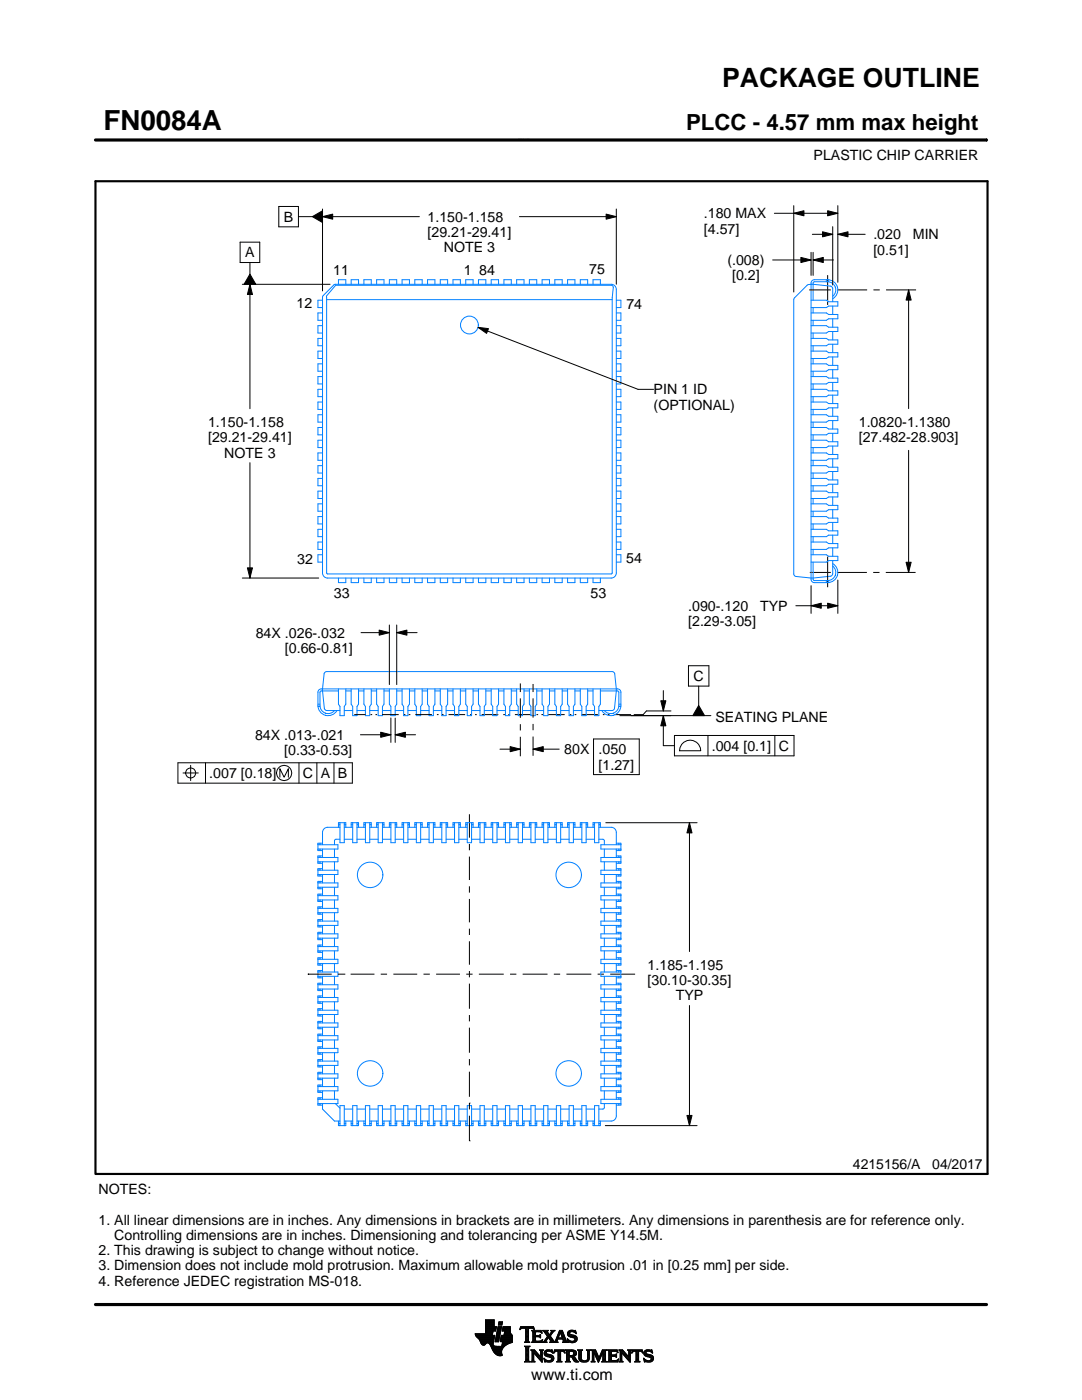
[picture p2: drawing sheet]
<svg xmlns="http://www.w3.org/2000/svg" width="216mm" height="279mm" viewBox="0 0 216 279" stroke-linecap="round" stroke-linejoin="round" font-family="sans-serif">
<defs><g id="words">
<text font-size="5.5" x="20.6" y="26">FN0084A</text>
<text font-size="5.3" x="144.1" y="17.4">PACKAGE OUTLINE</text>
<text font-size="4.4" x="136.9" y="26">PLCC - 4.57 mm max height</text>
<text font-size="3.2" x="106" y="275.3">www.ti.com</text>
<g font-size="2.8">
<text x="162.3" y="32">PLASTIC CHIP CARRIER</text>
<text x="56.6" y="44.3">B</text>
<text x="85.3" y="44.3">1.150-1.158</text>
<text x="85.3" y="47.3">[29.21-29.41]</text>
<text x="140.4" y="43.6">.180 MAX</text>
<text x="140.4" y="46.6">[4.57]</text>
<text x="174.3" y="47.8">.020</text>
<text x="182.1" y="47.8">MIN</text>
<text x="48.9" y="51.4">A</text>
<text x="88.5" y="50.3">NOTE 3</text>
<text x="145.1" y="52.9">(.008)</text>
<text x="174.3" y="50.8">[0.51]</text>
<text x="66.5" y="54.8">11</text>
<text x="92.5" y="54.8">1 84</text>
<text x="117.6" y="54.7">75</text>
<text x="146.1" y="55.9">[0.2]</text>
<text x="59.2" y="61.6">12</text>
<text x="125" y="61.6">74</text>
<text x="130.4" y="78.7">PIN 1 ID</text>
<text x="130.4" y="81.8">(OPTIONAL)</text>
<text x="41.5" y="88.3">[29.21-29.41]</text>
<text x="41.5" y="85.2">1.150-1.158</text>
<text x="171.4" y="88.3">[27.482-28.903]</text>
<text x="171.4" y="85.2">1.0820-1.1380</text>
<text x="44.8" y="91.3">NOTE 3</text>
<text x="59.3" y="112.6">32</text>
<text x="124.9" y="112.4">54</text>
<text x="66.6" y="119.4">33</text>
<text x="117.8" y="119.3">53</text>
<text x="137.3" y="125">[2.29-3.05]</text>
<text x="137.3" y="121.9">.090-.120</text>
<text x="151.7" y="121.9">TYP</text>
<text x="51" y="127.3">84X .026-.032</text>
<text x="56.9" y="130.3">[0.66-0.81]</text>
<text x="138.4" y="135.9">C</text>
<text x="50.9" y="147.7">84X .013-.021</text>
<text x="142" y="149.8">.004 [0.1] C</text>
<text x="142.7" y="144">SEATING PLANE</text>
<text x="41.8" y="155.3">.007 [0.18]</text>
<text x="56.7" y="150.7">[0.33-0.53]</text>
<text x="60.4" y="155.3">C A B</text>
<text x="112.6" y="150.5">80X .050</text>
<text x="119.4" y="153.6">[1.27]</text>
<text x="129.2" y="196.6">[30.10-30.35]</text>
<text x="129.2" y="193.6">1.185-1.195</text>
<text x="134.8" y="199.7">TYP</text>
<text x="170.2" y="233.3">4215156/A</text>
<text x="186" y="233.3">04/2017</text>
<text x="19.6" y="238.3">NOTES:</text>
<text x="19.6" y="244.4">1. All linear dimensions are in inches. Any dimensions in brackets are in millimeters. Any dimensions in parenthesis are for reference only.</text>
<text x="19.6" y="250.5">2. This drawing is subject to change without notice.</text>
<text x="22.8" y="247.5">Controlling dimensions are in inches. Dimensioning and tolerancing per ASME Y14.5M.</text>
<text x="19.6" y="253.5">3. Dimension does not include mold protrusion. Maximum allowable mold protrusion .01 in [0.25 mm] per side.</text>
<text x="19.6" y="256.6">4. Reference JEDEC registration MS-018.</text>
</g>
<text font-size=".4" x="103.5" y="28">SCALE 0.470</text>
</g></defs>
<g fill="none" stroke="#000" stroke-width=".2">
<path d="M19.1 27.9h177.7M196.8 27.7v.5M47.9 48.3h3.9v4.1h-3.9zM48.3 56.7h17.6M49.9 54.7l1.1 2h-2.3zM49.9 56.7l.5 2.1h-1zM49.9 52.4v2.3M49.9 56.7v24.9M55.6 41.2h4v4.1h-4zM59.6 43.2h2.7M62.3 43.2l2.1-1.1v2.3zM64.4 43.2l2-.5v1z"/>
<path d="M64.4 41.7v16.4M64.4 43.2h19.3M103.7 43.2h19.3M120.9 42.7l2.1 .5-2.1 .5zM123 41.7v15M154.2 51.9h7.6M154.5 42.6h12.7M158.4 42.6l2-.5v1zM158.4 41v17.3M159.8 51.4l2 .5-2 .5zM161.5 57.9h4.3M161.8 50.4v4.6"/>
<path d="M162.1 46.8h4.1M162.2 51.9l2.1-.5v1zM162.2 50.4v4.6M162.2 51.9h4.1M164.1 46.3l2.1 .5-2.1 .5zM165.1 54.9v6M165.1 42.1l2.1 .5-2.1 .5zM166.2 45.2v11.7M167 57.9h6M167.2 46.8l2-.5v1zM167.2 41v15.3M167.2 46.8h5.4"/>
<path d="M174.3 57.9h1.2M176.8 57.9h6M181.3 57.9l.5 2h-1zM181.3 57.9v23.6M95.4 65.3l2.1 .3-.4 .9zM95.4 65.3l31.9 12.4h3.1M49.9 92.3v23.1M181.3 89.9v24.3M48.3 115.4h15.3M49.4 113.3h1l-.5 2.1zM161.6 114.2h4.2M161.8 116.9v5.5"/>
<path d="M165.1 111.1v6.1M167 114.2h6M167.2 115.8v6.6M174.2 114.2h1.3M176.8 114.2h5.9M180.8 112.2h1l-.5 2zM72 126.3h5.7M75.7 125.7l2 .6-2 .5zM77.7 124.7v11.9M79.2 126.3l2-.6v1.1zM79.2 124.7v11.9M79.2 126.3h4"/>
<path d="M103.8 136.4v1.7M103.8 139.4v3.9M106.4 136.5v1.6M106.4 139.4v3.8M131.9 139.9h1l-.5 2zM132.4 137.8v4.1M137.4 132.9h4.1v4h-4.1zM139.4 136.9v3.9M158.8 120.9h8.4M161.8 120.9l2.1-.5v1zM165.1 120.4l2.1 .5-2.1 .5zM35.5 152.2h34.8v4.1h-34.8z"/>
<path d="M36.5 154.3h3.1M38 152.7v3.1M41 152.2v4.1M55.8 155.1v-1.7l.9 1.7 .8-1.7v1.7M59.7 152.2v4.1M63.2 152.2v4.1M66.6 152.2v4.1M71.9 146.6h6.1M76 146.1l2 .5-2 .5zM78 143.3v4.9M78.9 146.6l2-.5v1zM78.9 143.3v4.9"/>
<path d="M78.9 146.6h4M99.8 149.5h4M101.8 149l2 .5-2 .5zM103.8 144.5v1.3M103.8 147v3.9M106.4 149.5l2-.5v1zM106.4 144.5v1.2M106.4 147v3.8M106.4 149.5h5.2M118.4 147.5h9.2v7.1h-9.2zM132.4 142.8l.5 2.1h-1zM132.4 142.8v6h2.1"/>
<path d="M133.9 141.9h-4.9l-.7 .7h-1.8M134.6 146.8h23.8v4h-23.8zM136.4 148.1a2.12 2.12 0 0 1 2.3-.2 2.12 2.12 0 0 1 1.1 1.9h-4.2l.1-.6 .3-.6zM139.4 140.8l1.2 2h-2.4zM141.3 146.8v4M141.8 142.8h-18.1M154.6 146.8v4M93.7 162.5v4.7M93.7 168.4v1.3M93.7 170.9v4.7M93.7 176.9v1.2M93.7 179.4v4.7"/>
<path d="M120.9 164.2h18.2M137.6 164.2l.5 2h-1zM137.6 164.2v25.7M61.4 194.4h.1M61.4 194.4h4.8M67.4 194.4h1.3M68.7 194.4h.1M70 194.4h4.7M76 194.4h1.2M78.5 194.4h4.7M84.5 194.4h1.3M87 194.4h4.8"/>
<path d="M93 194.4h1.3M93.7 185.3v1.3M93.7 187.9v4.6M93.7 193.8v1.2M93.7 196.3v5M95.6 194.4h4.9M101.8 194.4h1.2M104.3 194.4h5M110.5 194.4h1.3M113 194.4h5M119.2 194.4h1.3M121.8 194.4h4.9"/>
<path d="M93.7 202.6v1.2M93.7 205.1v5M93.7 211.4v1.2M93.7 213.9v5M137.6 200.7v23.9M93.7 220.1h.1M93.7 227.7h.1M93.7 220.1v1.3M93.7 222.7v5M120.8 224.6h18.3M137.1 222.6h1l-.5 2zM94.8 266.2h3.5"/>
<path d="M94.8 266.3h3.5M94.9 266.4h3.3M94.9 266.5h3.8l-.2 1.2M94.9 266.5h3.8M95 266.6h3.7M95 266.7h3.7M95.1 266.8h3.6M95.2 266.9h3.4M95.3 267h3.3M95.4 267.1h3.2M95.5 267.2h3.1M95.6 267.3h3"/>
<path d="M95.7 267.4h2.8M95.7 267.5h2.8M95.8 267.6h2.7M95.8 267.7h2.7M95.9 267.8h2.6M95.9 267.9h2.5M95.9 268h2.5M96 268h1.1M96 268.1h1M96.1 268.2h.8M96.1 268.3h.7M96.2 268.4h.6"/>
<path d="M96.3 268.4h.4M96.9 266.1h1.4M96.9 266h1.4M96.9 265.9h1.4M96.9 265.8h1.5M96.9 265.7h1.5M96.9 264.7l2.2 .1-.2 .9h-.5l-.2 .8M96.9 265.6h2M96.9 265.5h2M96.9 265.4h2M96.9 265.3h2.1M96.9 265.2h2.1"/>
<path d="M96.9 265.1h2.1M96.9 265h2.1M96.9 264.9h2.1M96.9 264.8h2.2M96.9 264.6h1.7M96.9 264.5h1.7M96.9 264.4h1.7M96.9 264.3h1.7M96.9 264.2h1.7M96.9 264.1h1.7M96.9 264h1.7M96.9 263.9h1.7"/>
<path d="M96.9 263.8h1.7M96.9 263.7h1.7M96.9 263.6h1.7M96.9 263.5h1.7M96.9 263.4h1.7M97.5 268h.9M97.6 268.1h.8M97.7 268.2h.7M97.7 268.3h.7M97.8 268.4h.6M97.9 268.5h.6M97.9 268.6h.7"/>
<path d="M98 268.7h1.1M98 268.8h2.6M98 268.8h2.5M98.1 268.9h2.3M98.1 269h2.3M98.1 269.1h2.2M98.2 269.2h2.1M98.2 269.2h2M98.2 269.3h2M98.3 269.4h1.9M98.3 269.5h1.8M98.4 269.6h1.7"/>
<path d="M98.4 268v.4l.3 .2 2 .1M98.5 269.7h1.6M98.5 267.7l-.1 .3M98.5 269.8h1.6M98.6 269.9h1.5M98.6 264.8v-1.4h-1.7v2.8h-2.1l.1 .3 .8 .9 .6 1h.4l.5-.4 .4 .1 1 1.8 .8 .6h.8l-.1-1.1 .8-.9M98.6 270h1.5M98.7 270h1.4M98.8 270.1h1.3M98.8 267.7h.7M98.8 267.6h.7M98.8 267.5h.7"/>
<path d="M98.9 270.2h1.2M98.9 267.4h.7M98.9 267.3h.7M98.9 267.2h.7M98.9 267.1h.7M98.9 267h.7M98.9 270.3h1.3M99 266.9h.6M99 266.9h.7M99 266.8h.7M99 266.7h.7M99 266.6h.7"/>
<path d="M99 266.5h.7M99.1 270.4h1.1M99.1 266.4h.7M99.1 266.3h.7M99.1 266.2h.7M99.1 266.1h.7M99.1 266h.7M99.2 265.9h.7M99.2 265.8h.7M99.2 270.4h1M99.2 265.7h.7M99.2 265.6h.7"/>
<path d="M99.2 265.5h.7M99.3 265.4h.6M99.3 265.4h.7M99.3 265.3h.7M99.3 265.2h.7M99.3 265.1h.7M99.3 265h.7M99.4 270.5h.8M99.4 264.9h.7M99.4 264.8h.7M99.4 264.8h.7l-.6 3h-.7zM99.4 264.5l.2-.7h.7l-.2 .7h-.7"/>
<path d="M99.5 264.4h.6M99.5 264.3h.7M99.5 264.2h.7M99.5 264.1h.7M99.5 264h.7M99.5 263.9h.7M99.6 263.8h.7M99.8 270.6h.1M99.8 267.7h2.4M99.8 267.6h2.4M99.8 267.5h2.4M99.9 267.4h2.3"/>
<path d="M99.9 267.3h2.3M99.9 267.2h2.3M99.9 267.1h2.3M99.9 267h2.3M99.9 266.9h2.3M100 266.9h2.2M100 266.8h2.2M100 266.7h2.2M100 266.6h2.2M100 266.5h2.2M100.1 268.6h.7M100.2 268.5h.7"/>
<path d="M100.2 268.4h.8M100.2 268.4h.9M100.2 268.3h1M100.2 268.2h1.2M100.2 265.6h1.6M100.2 268.1h1.4M100.2 265.5h1.6M100.2 268h1.6M100.3 265.4h1.5M100.3 268h1.7M100.3 267.9h1.9M100.3 265.3h1.5"/>
<path d="M100.3 267.8h1.9M100.3 265.2h1.5M100.3 265.1h1.5M100.3 265h1.5M100.4 264.9h1.4M100.4 264.8h1.4M100.6 266.5l.1-.8h-.5l.2-.9h1.4l.1 1.1 .3 .6v1.4l-1.3 .6M100.6 266.4h1.5M100.6 266.3h1.4M100.6 266.2h1.4M100.6 266.1h1.3M100.7 266h1.2"/>
<path d="M100.7 265.9h1.2M100.7 265.8h1.1M100.7 265.7h1.1M102.2 266.5h-2.2l-.2 1.1 .1 .2h.4l-.2 .9M103.7 265.3h.1M103.8 265.2h.2M103.8 265h2.8M103.8 264.9h2.7M103.9 264.8h2.6M104.7 267.8h1M104.7 271.8h1.1M104.7 268.7h1"/>
<path d="M104.8 267.7h.7M104.8 271.7h.8M104.9 265.2h.6M104.9 268.9h.6M104.9 267.6h.6M104.9 267.5l-.2 .3M104.9 267.5h.6M104.9 267.4h.6M104.9 267.3h.6M104.9 267.2h.6M104.9 267.1h.6M104.9 267h.6"/>
<path d="M104.9 266.8h.6M104.9 266.7h.6M104.9 266.6h.6M104.9 266.5h.6M104.9 266.4h.6M104.9 266.3h.6M104.9 266.2h.6M104.9 266.1h.6M104.9 265.9h.6M104.9 265.8h.6M104.9 265.7h.6M104.9 265.6h.6"/>
<path d="M104.9 265.5h.6M104.9 265.4h.6M104.9 265.3h.6M104.9 271.5h.6M104.9 269h.6M104.9 271.4h.6M104.9 271.4v-2.4l-.2-.4h1.1l-.3 .4v2.4M104.9 271.4l-.2 .4h1.1l-.3-.4M104.9 271.3h.6M104.9 271.2h.6M104.9 271.1h.6M104.9 271h.6"/>
<path d="M104.9 270.9h.6M104.9 270.8h.6M104.9 270.6h.6M104.9 270.5h.6M104.9 270.4h.6M104.9 270.3h.6M104.9 270.2h.6M104.9 270.1h.6M104.9 270h.6M104.9 269.9h.6M104.9 269.8h.6M104.9 269.6h.6"/>
<path d="M104.9 269.5h.6M104.9 269.4h.6M104.9 269.3h.6M104.9 269.2h.6M104.9 269.1h.6M105.5 267.5l.2 .3M105.5 267.5v-2.3l.7-.1 .4 .3-.1-.6h-2.6l-.1 .6 .4-.3 .7 .1v2.3M105.7 267.8h-1M105.9 271.8h.8M105.9 269.4h.8M106.1 269.5h.7M106.1 267.8h2"/>
<path d="M106.1 271.7h.5M106.2 269.6h.7M106.2 271.5h.3M106.2 265.6h1.8M106.2 269.8h.8M106.2 271.4h.3M106.2 271.4l-.3 .4h.8l-.2-.4M106.2 271.3h.3M106.2 271.2h.3M106.2 271.1h.3M106.2 271h.3M106.2 270.9h.3"/>
<path d="M106.2 270.8h.3M106.2 270.6h.3M106.2 270.5h.3M106.2 270.4h.3M106.2 270.3h.3M106.2 270.2h.3M106.2 270.1h.3M106.2 270h1M106.2 269.9h.9M106.2 269.8v1.6M106.2 269.8l-.3-.4h.8l1.2 1.4M106.3 267.7h1.8"/>
<path d="M106.3 265.7h1.8M106.3 267.6h.6M106.3 265.8h.6M106.3 267.5l-.2 .3M106.3 267.5h.5M106.3 267.4h.5M106.3 267.3h.5M106.3 267.2h.5M106.3 267.1h.5M106.3 267h.5M106.3 266.8h.5M106.3 266.7h1.6"/>
<path d="M106.3 266.6h1.6M106.3 266.5h.5M106.3 266.4h.5M106.3 266.3h.5M106.3 266.2h.5M106.3 266.1h.5M106.3 265.9h.5M106.4 265.2h.2M106.5 270h.1M106.5 270v1.4M106.5 265.3h.1M106.6 270.1h.7"/>
<path d="M106.7 270.2h.7M106.8 270.3h.7M106.8 265.9l.2-.1h.6l.6 .2-.2-.5h-1.9l.2 .3v1.7M106.8 265.9v.6h.8l.3-.2v.7M106.9 270.4h.7M107 270.5h.7M107.1 270.6h.7M107.2 270.8h1M107.3 270.9h.9M107.4 271h.8M107.5 271.1h.7M107.6 271.2h.6"/>
<path d="M107.6 266.5h.3M107.7 271.3h.5M107.7 269.4h.7M107.7 266.8h.2M107.7 267.6h.5M107.8 266.4h.1M107.8 271.4h.4M107.8 267h.1M107.8 265.8h.3M107.8 269.5h.5M107.9 271.5h.3M107.9 269.6h.3"/>
<path d="M107.9 267l-.3-.2h-.8l.1 .8h.9l.5-.2M107.9 269.8h.3M107.9 270.6h.3M107.9 270.5h.3M107.9 270.4h.3M107.9 270.3h.3M107.9 270.2h.3M107.9 270.1h.3M107.9 270h.3M107.9 269.9h.3M107.9 269.8v1M107.9 269.8l-.2-.4h.7l-.2 .4"/>
<path d="M108 271.7h.2M108 265.9h.1M108 267.5h.2M108.1 271.8h.1M108.1 266.1h.1M108.2 267.4h.1M108.2 269.8v2.1l-1.7-1.9M108.2 267.8h.9M108.3 267.4l-.2 .5-2-.1M108.3 265.6h1M108.5 267.7h.5M108.5 271.1l.8 .4h.5l.2-.2-.1-.3-1-.4-.3-.3 .1-.7 .8-.2 .5 .1 .2-.1 .1 .6-.9-.3-.3 .1-.1 .3 1.3 .4 .2 .6"/>
<path d="M108.5 271.1h.1M108.5 265.7h.7M108.5 271.2h.2M108.6 271.3h.2M108.6 270.1h.4M108.6 270h.4M108.6 270.2h.6M108.6 267.6h.4M108.6 271.4h.4M108.6 269.9h.4M108.6 270.3h1M108.6 265.8h.7"/>
<path d="M108.6 271.5h.8M108.6 269.8h.5M108.7 271.7h1.5M108.7 270.4h1.3M108.7 267.5h.3M108.7 271.8h.1M108.7 265.9h.6M108.7 269.6h1.5M108.8 267.4h.3M108.8 270.5h1.5M108.8 266.1h.6M108.8 269.5h1.4"/>
<path d="M108.8 267.3h.4M108.9 266.2h.6M108.9 267.2h.4M108.9 266.3h.6M108.9 270.6h1.5M109 267.1h.3M109 266.4h1M109.1 271.8h.9M109.1 269.4h.7M109.1 267h.9M109.1 266.5h.8M109.1 267.8h-.9"/>
<path d="M109.2 266.8h.8M109.2 266.6h.6M109.2 266.7h.7M109.2 266.7l-.6 .9-.4 .2M109.3 270.8h1.1M109.5 267.1h.6M109.6 267.2h.6M109.7 271.5h.7M109.7 267.3h.6M109.7 267.8l.2-.1-.5-.8-.4 .8 .1 .1M109.7 267.8h1.6M109.7 266.3h.4"/>
<path d="M109.7 267.4h.6M109.8 270.9h.7M109.8 266.2h.3M109.8 266.6l.9 1.2 1-2.3h.5l.8 2.1 .3 .2M109.8 267.5h.6M109.9 266.1h.3M109.9 269.8h.4M109.9 267.6h.6M109.9 267.7h.7M109.9 271.4h.5M109.9 265.9h.4M110 271h.5"/>
<path d="M110 265.6h.7M110 265.9l-.4 .5-.4-.6 .2-.3h-1.1l.9 1.2M110 265.9l.1-.2-.2-.2h.8l-.9 1.1M110 271.3h.5M110 265.8h.4M110 271.1h.5M110 271.2h.5M110.1 269.4h.1M110.1 265.7h.4M110.1 269.9h.2M110.2 270h.1M110.5 270h.1"/>
<path d="M110.5 269.9h.2M110.5 271.1l-.3 .6-.7 .2-.6-.2-.2 .1-.2-.7M110.5 269.8h.3M110.6 269.6h2.1M110.6 269.5h2M110.6 269.4h2M110.7 267.7h.5M110.8 267.6h.4M110.9 267.5h.3M110.9 267.4h.3M111 267.3h.3M111 267.2h1.8"/>
<path d="M111 267.1h1.8M111.1 267h.3M111.1 271.8h1M111.1 266.8h.4M111.2 266.7h.3M111.2 267.5l.1-.2h1l.1 .2M111.2 267.5v.3h.1M111.2 266.6h.3M111.3 266.5h.3M111.3 271.7h.6M111.3 266.4h.3M111.3 271.5h.6"/>
<path d="M111.3 267.8h-1.6M111.3 269.8h.6M111.4 266.3h.3M111.4 271.4h.5M111.4 271.4l-.1-1.7h-.4l-.4 .4 .2-.7h1.9l.1 .7-.4-.4h-.4v1.7M111.4 270.5h.5M111.4 270.4h.5M111.4 270.3h.5M111.4 270.2h.5M111.4 270.1h.5M111.4 270h.5M111.4 269.9h.5"/>
<path d="M111.4 271.4l-.3 .4h1l-.2-.4M111.4 271.3h.5M111.4 271.2h.5M111.4 271.1h.5M111.4 271h.5M111.4 270.9h.5M111.4 270.8h.5M111.4 270.6h.5M111.4 266.2h.3M111.4 266.1h.4M111.5 265.9h.9M111.5 265.8h.8"/>
<path d="M111.6 265.7h.7M111.6 265.6h.6M111.8 265.9l.4 1.1h-.8zM111.9 266.1h.5M111.9 266.2h.5M111.9 266.3h.6M112 266.4h.5M112 266.5h.6M112.1 266.6h.5M112.1 266.7h.6M112.1 266.8h.6M112.2 267h.5"/>
<path d="M112.2 267.8h1.1M112.3 267.3h.6M112.3 267.4h.6M112.4 267.5h.6M112.4 267.5v.3h-.2M112.4 269.8h.3M112.4 267.6h.6M112.4 267.7h.7M112.6 269.9h.1M112.6 270h.2M112.8 271.8h1M112.8 269.4h1.6"/>
<path d="M113 269.5h1.7M113 271.7h.7M113 269.6h1.9M113 271.5h.6M113 269.8h.6M113 271.4h.6M113 271.4l-.2 .4h1l-.2-.4M113 271.3h.6M113 271.2h.6M113 271.1h.6M113 271h.6M113 270.9h.6"/>
<path d="M113 270.8h1.5M113 270.6h1.6M113 270.5h1.8M113 270.4h.6M113 270.3h.6M113 270.2h.6M113 270.1h.6M113 270h.6M113 269.9h.6M113 269.8v1.6M113 269.8l-.2-.4h1.5l.5 .2 .2 .3v.4l-.2 .3-.4 .1M113.2 267.3h.2"/>
<path d="M113.2 267.4h.3M113.2 266.2h.5M113.2 266.3h.6M113.2 266.1h.5M113.3 267.5h.3M113.3 267.8h-1.1M113.3 266.4h.9M113.3 265.9h.4M113.3 267.6h.6M113.3 266.5h1.3M113.3 267.7h1.6M113.3 265.8h.5"/>
<path d="M113.3 267.8h.2M113.4 266.6h1.5M113.4 265.7h1.5M113.4 265.7l.5-.2 .7 .1 .2-.1 .1 .7-.7-.4h-.4l-.1 .3 .1 .2 .9 .2 .4 .3 .1 .5-.3 .5-.6 .2-.7-.2-.2 .1-.2-.7 .9 .5 .4-.1 .2-.3-.1-.3-1.2-.4-.2-.5zM113.5 266.7h1.5M113.5 265.6h1.4M113.6 271.4v-.6h.4l.7 .9 .8 .1M113.6 269.9l.1-.2 .7 .2v.4l-.4 .2M113.6 269.9v.6M113.7 267.8h1.1M113.8 266.8h1.3M113.8 265.5h.6"/>
<path d="M114 268h.4M114.1 270.9h.6M114.2 271h.6M114.2 271.1h.7M114.3 271.2h.6M114.3 267h.8M114.3 269.8h.7M114.3 270.4h.6M114.4 271.3h.6M114.4 270.7l1.1 1.1M114.4 270.7h.1M114.4 271.4h.7"/>
<path d="M114.4 269.9h.6M114.4 270.3h.6M114.5 267.6h.5M114.5 270.2h.5M114.5 270h.5M114.5 265.8h.4M114.5 270.1h.5M114.5 271.5h.7M114.6 271.7h.7M114.6 267.1h.6M114.6 267.5h.5M114.7 267.2h.5"/>
<path d="M114.7 267.4h.5M114.7 265.9h.3M114.7 267.3h.5M114.7 271.8h.8M114.8 266.1h.2M114.9 266.2h.1M115.3 269.4h.9M115.4 269.5h.7M115.5 269.6h.5M115.5 269.8h.5M115.5 269.8v1.4l.4 .5 .6 .2 .6-.1 .4-.3 .1-.5M115.5 271h.5"/>
<path d="M115.5 270.9h.5M115.5 270.8h.5M115.5 270.6h.5M115.5 270.5h.5M115.5 270.4h.5M115.5 270.3h.5M115.5 270.2h.5M115.5 270.1h.5M115.5 270h.5M115.5 269.9h.5M115.5 269.8l-.2-.4h.9l-.2 .4M115.5 271.1h.5"/>
<path d="M115.5 271.2h.5M115.5 271.3h.6M115.6 271.4h.6M115.7 271.5h.8M115.8 271.7h1.5M116 271l.2 .4 .4 .2 .5-.2 .2-.4M116 269.8v1.2M116 271.8h1.1M116.8 271.5h.6M117 269.4h.8M117.1 271.4h.4M117.2 269.5h.5"/>
<path d="M117.2 271.3h.4M117.2 269.6h.4M117.2 271.2h.4M117.2 271.1h.4M117.3 269.8h.3M117.3 271h.3M117.3 270.9h.3M117.3 270.8h.3M117.3 270.6h.3M117.3 270.5h.3M117.3 270.4h.3M117.3 270.3h.3"/>
<path d="M117.3 270.2h.3M117.3 270.1h.3M117.3 270h.3M117.3 269.9h.3M117.6 269.8l.2-.4h-.8l.2 .3 .1 1.3M117.6 269.8v1.2M118 271.8h.7M118 269.4h.8M118.1 269.5h.8M118.1 271.7h.5M118.2 269.6h.7M118.2 271.5h.3"/>
<path d="M118.2 269.8h.8M118.2 271.4h.3M118.2 269.8l-.2-.4h.8l.7 1.6 .7-1.6h.9l-.3 .4M118.2 271.4l-.2 .4h.7l-.2-.4M118.2 271.3h.3M118.2 271.2h.3M118.2 271.1h.3M118.2 271h.3M118.2 270.9h.3M118.2 270.8h.3M118.2 270.6h.3M118.2 270.5h.3"/>
<path d="M118.2 270.4h.3M118.2 270.3h.3M118.2 270.2h.3M118.2 270.1h.3M118.2 270h.9M118.2 269.9h.8M118.2 269.8v1.6M118.6 270.1h.5M118.6 270.2h.6M118.7 270.3h.5M118.7 270.4h.6M118.8 270.5h.5"/>
<path d="M118.8 270.6h.6M118.9 270.8h.5M118.9 270.9h.6M119 271h.8M119 271.1h.8M119.1 271.2h.6M119.1 271.3h.6M119.2 271.4h.4M119.2 271.5h.4M119.3 271.7h.2M119.3 271.8h.2M119.6 270.9h.3"/>
<path d="M119.6 270.8h.3M119.7 270.6h.3M119.7 270.5h.3M119.8 270.4h.3M119.8 270.3h.3M119.9 270.2h.3M119.9 270.1h.3M120 270h.8M120 269.9h.8M120 269.8h.8M120.1 271.8h1M120.1 269.6h.7"/>
<path d="M120.1 269.5h.8M120.2 269.4h.9M120.2 271.7h.7M120.3 271.5h.5M120.3 271.4h.5M120.3 271.4l-.2 .4h1l-.3-.4M120.3 271.4v-1.5l-.9 2-.9-2v1.5M120.3 271.3h.5M120.3 271.2h.5M120.3 271.1h.5M120.3 271h.5M120.3 270.9h.5"/>
<path d="M120.3 270.8h.5M120.3 270.6h.5M120.3 270.5h.5M120.3 270.4h.5M120.3 270.3h.5M120.3 270.2h.5M120.3 270.1h.5M120.8 269.8v1.6M121.2 271.8h2M121.2 269.4h1.9M121.4 269.5h1.8M121.4 271.7h1.9"/>
<path d="M121.5 269.6h1.7M121.5 271.5h1.8M121.5 269.8h.5M121.5 271.4h.5M121.5 269.8l-.3-.4h1.9l.2 .6M121.5 269.9h.5M121.5 269.8v1.6M121.5 271.3h.5M121.5 271.2h.5M121.5 271.1h.5M121.5 271h.5M121.5 270.9h.5"/>
<path d="M121.5 270.8h.5M121.5 270.6h1.5M121.5 270.5h1.5M121.5 270.4h1.5M121.5 270.3h.5M121.5 270.2h.5M121.5 270.1h.5M121.5 270h.5M122.6 270.4l.4-.2v.7l-.2-.2h-.8v.8h.2M122.9 270.8h.1M122.9 270.3h.1M123 269.8h.3"/>
<path d="M123.1 271.4h.3M123.2 269.9h.1M123.3 270h.1M123.3 270l-.4-.3h-.8l-.1 .7M123.3 271.3h.1M123.4 271.2h.1M123.4 271.2l-.2 .6h-2l.3-.4M123.4 271.2l-.3 .3h-.4M123.5 271.8h.8M123.5 269.4h.7M123.6 269.5h.7M123.7 271.7h.5"/>
<path d="M123.7 269.6h.7M123.7 271.5h.4M123.7 269.8h.8M123.7 271.4h.4M123.7 271.4l-.2 .4h.8l-.2-.4M123.7 271.3h.4M123.7 271.2h.4M123.7 271.1h.4M123.7 271h.4M123.7 270.9h.4M123.7 270.8h.4M123.7 270.6h.4"/>
<path d="M123.7 270.5h.4M123.7 270.4h.4M123.7 270.3h.4M123.7 270.2h.4M123.7 270.1h.4M123.7 270h1M123.7 269.9h.9M123.7 269.8v1.6M123.7 269.8l-.2-.4h.7l1.2 1.4 .1-1M124.1 270v1.4M124.1 270h.1M124.2 270.1h.6"/>
<path d="M124.2 270.2h.7M124.3 270.3h.7M124.4 270.4h.7M124.5 270.5h.7M124.6 270.6h.7M124.7 270.8h1.1M124.8 270.9h1M124.9 271h.9M125 271.1h.8M125.1 271.2h.7M125.2 271.3h.6M125.2 269.4h.8"/>
<path d="M125.3 271.4h.5M125.4 269.5h.5M125.4 271.5h.4M125.4 269.6h.4M125.5 269.8h.3M125.5 269.8l-.3-.4h.8l-.2 .4M125.5 270.4h.3M125.5 270.3h.3M125.5 270.2h.3M125.5 270.1h.3M125.5 270h.3M125.5 269.9h.3"/>
<path d="M125.5 270.6h.3M125.5 270.5h.3M125.5 271.7h.3M125.6 271.8h.2M125.8 269.8v2.1l-1.7-1.9M126 270h.1M126.1 269.9h.1M126.1 269.8h.3M126.1 269.6h2.1M126.2 269.5h2M126.2 269.4h2M126.6 271.8h1.1"/>
<path d="M126.9 271.7h.6M126.9 271.5h.5M126.9 269.8h.5M126.9 271.4h.5M126.9 271.4v-1.7h-.5l-.3 .4 .1-.7h1.9l.2 .7-.4-.4h-.5v1.7M126.9 270.5h.5M126.9 270.4h.5M126.9 270.3h.5M126.9 270.2h.5M126.9 270.1h.5M126.9 270h.5M126.9 269.9h.5"/>
<path d="M126.9 271.4l-.3 .4h1.1l-.3-.4M126.9 271.3h.5M126.9 271.2h.5M126.9 271.1h.5M126.9 271h.5M126.9 270.9h.5M126.9 270.8h.5M126.9 270.6h.5M128 269.8h.3M128.1 269.9h.2M128.2 270h.1M128.4 271.1h.1"/>
<path d="M128.4 271.2h.2M128.5 271.3h.2M128.5 270.1h.4M128.5 270h.4M128.5 270.2h.6M128.5 271.4h.4M128.5 269.9h.4M128.5 270.3h1M128.5 271.5h.8M128.5 269.8h.5M128.6 271.7h1.5M128.6 270.4h1.3"/>
<path d="M128.6 271.8h.1M128.6 269.6h1.5M128.7 270.5h1.5M128.7 269.5h1.4M128.8 270.6h1.5M128.9 271.8h1M129 269.4h.7M129.1 270.8l-.6-.4 .1-.7 .5-.3 .8 .1 .2-.1 .1 .7-.8-.4-.4 .1-.1 .2 1.3 .5 .2 .6M129.1 270.8l.8 .2v.4l-.7 .1-.8-.4M129.2 270.8h1.1M129.6 271.5h.7M129.6 270.9h.8"/>
<path d="M129.8 269.8h.4M129.8 271.4h.5M129.9 271h.5M129.9 271.3h.5M129.9 271.1h.5M129.9 271.2h.5M129.9 269.4h.2M130 269.9h.2M130.1 270h.1M130.4 271.1l-.3 .6-.7 .2-.6-.2-.2 .1-.2-.7"/>
<circle cx="38" cy="154.2" r="1.01"/>
<circle cx="56.7" cy="154.3" r="1.52"/>
</g>
<g fill="#000">
<path d="M49.9 56.7l.5 2.1h-1zM49.9 54.7l1.1 2h-2.3zM62.3 43.2l2.1-1.1v2.3zM64.4 43.2l2-.5v1zM120.9 42.7l2.1 .5-2.1 .5zM158.4 42.6l2-.5v1zM159.8 51.4l2 .5-2 .5zM162.2 51.9l2.1-.5v1zM164.1 46.3l2.1 .5-2.1 .5zM167.2 46.8l2-.5v1zM165.1 42.1l2.1 .5-2.1 .5zM181.3 57.9l.5 2h-1z"/>
<path d="M95.4 65.3l2.1 .3-.4 .9zM49.4 113.3h1l-.5 2.1zM180.8 112.2h1l-.5 2zM75.7 125.7l2 .6-2 .5zM79.2 126.3l2-.6v1.1zM161.8 120.9l2.1-.5v1zM165.1 120.4l2.1 .5-2.1 .5zM76 146.1l2 .5-2 .5zM78.9 146.6l2-.5v1zM101.8 149l2 .5-2 .5zM106.4 149.5l2-.5v1zM131.9 139.9h1l-.5 2z"/>
<path d="M132.4 142.8l.5 2.1h-1zM139.4 140.8l1.2 2h-2.4zM137.6 164.2l.5 2h-1zM137.1 222.6h1l-.5 2z"/>
</g>
<path d="M19 36.2h178.1v198.1h-178.1z" fill="none" stroke="#000" stroke-width=".43"/>
<path d="M19 27.9h177.8M19 260.3h177.8" fill="none" stroke="#000" stroke-width=".63"/>
<g fill="none" stroke="#0080ff" stroke-width=".2">
<path d="M64.4 59.9h-1v1.5h1M64.5 59l2.1-2.1 .4-.2h55a1.02 1.02 0 0 1 1 1.1v56.5a1.02 1.02 0 0 1-1 1.1h-56.6a1.02 1.02 0 0 1-1-1.1v-55zM65.2 59.8h57M67 56.9h55l.3 .2 .1 .3-.2 2-.1 55.1h-56.9l-.1-55.4zM67.5 56.7v-.9h1.5v.9M70.1 56.7v-.9h1.4v.9M72.6 56.7v-.9h1.5v.9M75.2 56.7v-.9h1.4v.9M77.7 56.7v-.9h1.5v.9M80.2 56.7v-.9h1.5v.9M82.8 56.7v-.9h1.4v.9M85.3 56.7v-.9h1.5v.9"/>
<path d="M87.9 56.7v-.9h1.4v.9M90.4 56.7v-.9h1.5v.9M92.9 56.7v-.9h1.5v.9M95.5 56.7v-.9h1.4v.9M98 56.7v-.9h1.5v.9M100.6 56.7v-.9h1.4v.9M103.1 56.7v-.9h1.5v.9M105.6 56.7v-.9h1.5v.9M108.2 56.7v-.9h1.4v.9M110.7 56.7v-.9h1.5v.9M113.3 56.7v-.9h1.4v.9M115.8 56.7v-.9h1.5v.9"/>
<path d="M118.3 56.7v-.9h1.5v.9M123 59.9h.9v1.5h-.9M161.8 59.9h3.1l.4 .3h1.9v.9h-1.9l-.4 .3h-3.1M164.9 55.8v.4M165.3 55.8v.4M166.2 59.6a2.03 2.03 0 0 0 .9-2.3 2.03 2.03 0 0 0-2-1.5h-2.6a.66 .66 0 0 0-.7 .7v59.1a.66 .66 0 0 0 .7 .7h2.6a2.03 2.03 0 0 0 2-1.5 2.03 2.03 0 0 0-.9-2.3M166.2 59.1a1.63 1.63 0 0 0 .5-1.8 1.63 1.63 0 0 0-1.6-1.1l-2.8 .1-.1 3.6M64.4 62.5h-1v1.4h1M64.4 65h-1v1.5h1M64.4 67.5h-1v1.5h1M64.4 70.1h-1v1.4h1M64.4 72.6h-1v1.5h1"/>
<path d="M64.4 75.2h-1v1.4h1M64.4 77.7h-1v1.5h1M123 77.7h.9v1.5h-.9M123 75.2h.9v1.4h-.9M123 72.6h.9v1.5h-.9M123 70.1h.9v1.4h-.9M123 67.5h.9v1.5h-.9M123 65h.9v1.5h-.9M123 62.5h.9v1.4h-.9M161.8 77.7h3.1l.4 .3h1.9v.9h-1.9l-.4 .3h-3.1M161.8 67.5h3.1l.4 .3h1.9v.9h-1.9l-.4 .3h-3.1M161.8 75.2h3.1l.4 .3h1.9v.8h-1.9l-.4 .3h-3.1"/>
<path d="M161.8 72.6h3.1l.4 .3h1.9v.9h-1.9l-.4 .3h-3.1M161.8 70.1h3.1l.4 .3h1.9v.8h-1.9l-.4 .3h-3.1M161.8 65h3.1l.4 .3h1.9v.9h-1.9l-.4 .3h-3.1M161.8 62.5h3.1l.4 .3h1.9v.8h-1.9l-.4 .3h-3.1M162.2 61.4v1.1M162.2 63.9v1.1M162.2 66.5v1M162.2 69v1.1M162.2 71.5v1.1M162.2 74.1v1.1M162.2 76.6v1.1M162.2 79.2v1"/>
<path d="M166.2 60.2v-2.6l-.3-.4-3.7-.5-1.2 .2-2.5 2.5-.1 .4v54.7l.2 .5a15.9 15.9 0 0 0 7.3-.1l.3-.4v-2.6M166.2 61.1v1.7M166.2 63.6v1.7M166.2 66.2v1.6M166.2 68.7v1.7M166.2 71.2v1.7M166.2 73.8v1.7M166.2 76.3v1.7M166.2 78.9v1.6M64.4 80.2h-1v1.5h1M64.4 82.8h-1v1.4h1M64.4 85.3h-1v1.5h1"/>
<path d="M64.4 87.9h-1v1.4h1M64.4 90.4h-1v1.5h1M64.4 92.9h-1v1.5h1M64.4 95.5h-1v1.4h1M64.4 98h-1v1.5h1M123 98h.9v1.5h-.9M123 95.5h.9v1.4h-.9M123 92.9h.9v1.5h-.9M123 90.4h.9v1.5h-.9M123 87.9h.9v1.4h-.9M123 85.3h.9v1.5h-.9M123 82.8h.9v1.4h-.9"/>
<path d="M123 80.2h.9v1.5h-.9M161.8 80.2h3.1l.4 .3h1.9v.9h-1.9l-.4 .3h-3.1M161.8 98h3.1l.4 .3h1.9v.9h-1.9l-.4 .3h-3.1M161.8 95.5h3.1l.4 .3h1.9v.8h-1.9l-.4 .3h-3.1M161.8 92.9h3.1l.4 .3h1.9v.9h-1.9l-.4 .3h-3.1M161.8 90.4h3.1l.4 .3h1.9v.9h-1.9l-.4 .3h-3.1M161.8 87.9h3.1l.4 .3h1.9v.8h-1.9l-.4 .3h-3.1M161.8 85.3h3.1l.4 .3h1.9v.9h-1.9l-.4 .3h-3.1M161.8 82.8h3.1l.4 .3h1.9v.8h-1.9l-.4 .3h-3.1M162.2 81.7v1.1M162.2 84.2v1.1M162.2 86.8v1.1"/>
<path d="M162.2 89.3v1.1M162.2 91.9v1M162.2 94.4v1.1M162.2 96.9v1.1M162.2 99.5v1.1M166.2 81.4v1.7M166.2 83.9v1.7M166.2 86.5v1.7M166.2 89v1.7M166.2 91.6v1.6M166.2 94.1v1.7M166.2 96.6v1.7"/>
<path d="M166.2 99.2v1.7M64.4 100.6h-1v1.4h1M64.4 103.1h-1v1.5h1M64.4 105.6h-1v1.5h1M64.4 108.2h-1v1.4h1M64.4 110.7h-1v1.5h1M67.5 115.4v.9h1.5v-.9M70.1 115.4v.9h1.4v-.9M72.6 115.4v.9h1.5v-.9M75.2 115.4v.9h1.4v-.9M77.7 115.4v.9h1.5v-.9M80.2 115.4v.9h1.5v-.9"/>
<path d="M82.8 115.4v.9h1.4v-.9M85.3 115.4v.9h1.5v-.9M87.9 115.4v.9h1.4v-.9M90.4 115.4v.9h1.5v-.9M92.9 115.4v.9h1.5v-.9M95.5 115.4v.9h1.4v-.9M98 115.4v.9h1.5v-.9M100.6 115.4v.9h1.4v-.9M103.1 115.4v.9h1.5v-.9M105.6 115.4v.9h1.5v-.9M108.2 115.4v.9h1.4v-.9M110.7 115.4v.9h1.5v-.9"/>
<path d="M113.3 115.4v.9h1.4v-.9M115.8 115.4v.9h1.5v-.9M118.3 115.4v.9h1.5v-.9M123 110.7h.9v1.5h-.9M123 108.2h.9v1.4h-.9M123 105.6h.9v1.5h-.9M123 103.1h.9v1.5h-.9M123 100.6h.9v1.4h-.9M161.8 110.7h3.1l.4 .3h1.9v.9h-1.9l-.4 .3h-3.1M161.8 108.2h3.1l.4 .3h1.9v.8h-1.9l-.4 .3h-3.1M161.8 105.6h3.1l.4 .3h1.9v.9h-1.9l-.4 .3h-3.1M161.8 103.1h3.1l.4 .3h1.9v.9h-1.9l-.4 .3h-3.1"/>
<path d="M161.8 100.6h3.1l.4 .3h1.9v.8h-1.9l-.4 .3h-3.1M162.2 112.2l.1 3.6 2.8 .1a1.63 1.63 0 0 0 1.6-1.1 1.63 1.63 0 0 0-.5-1.8M162.2 102v1.1M162.2 104.6v1M162.2 107.1v1.1M162.2 109.6v1.1M164.9 115.9v.4M165.3 115.9v.4M166.2 101.7v1.7M166.2 104.3v1.6M166.2 106.8v1.7M166.2 109.3v1.7"/>
<path d="M67.5 137.9l-3.6 .1-.1 2.8a1.63 1.63 0 0 0 1.1 1.5 1.63 1.63 0 0 0 1.8-.5M67.5 137.5v3l.3 .5v1.8h.9v-1.8l.3-.5v-3M69 137.9h1.1M70.1 137.5v3l.3 .5v1.8h.8v-1.8l.3-.5v-3M71.5 137.9h1.1M72.6 137.5v3l.3 .5v1.8h.9v-1.8l.3-.5v-3M74.1 137.9h1.1M75.2 137.5v3l.3 .5v1.8h.8v-1.8l.3-.5v-3M76.6 137.9h1.1M77.7 137.5v3l.3 .5v1.8h.9v-1.8l.3-.5v-3M79.2 137.9h1M80.2 137.5v3l.3 .5v1.8h.9v-1.8l.3-.5v-3"/>
<path d="M81.7 137.9h1.1M82.8 137.5v3l.3 .5v1.8h.8v-1.8l.3-.5v-3M84.2 137.9h1.1M85.3 137.5v3l.3 .5v1.8h.9v-1.8l.3-.5v-3M86.8 137.9h1.1M87.9 137.5v3l.3 .5v1.8h.8v-1.8l.3-.5v-3M89.3 137.9h1.1M90.4 137.5v3l.3 .5v1.8h.9v-1.8l.3-.5v-3M91.9 137.9h1M92.9 137.5v3l.3 .5v1.8h.9v-1.8l.3-.5v-3M94.4 137.9h1.1M95.5 137.5v3l.3 .5v1.8h.8v-1.8l.3-.5v-3"/>
<path d="M96.9 137.9h1.1M98 137.5v3l.3 .5v1.8h.9v-1.8l.3-.5v-3M99.5 137.9h1.1M100.6 137.5v3l.3 .5v1.8h.8v-1.8l.3-.5v-3M102 137.9h1.1M103.1 137.5v3l.3 .5v1.8h.9v-1.8l.3-.5v-3M104.6 137.9h1M105.6 137.5v3l.3 .5v1.8h.9v-1.8l.3-.5v-3M107.1 137.9h1.1M108.2 137.5v3l.3 .5v1.8h.8v-1.8l.3-.5v-3M109.6 137.9h1.1M110.7 137.5v3l.3 .5v1.8h.9v-1.8l.3-.5v-3"/>
<path d="M112.2 137.9h1.1M113.3 137.5v3l.3 .5v1.8h.8v-1.8l.3-.5v-3M114.7 137.9h1.1M115.8 137.5v3l.3 .5v1.8h.9v-1.8l.3-.5v-3M117.3 137.9h1M118.3 137.5v3l.3 .5v1.8h.9v-1.8l.3-.5v-3M119.8 137.9l3.6 .1 .1 2.8a1.63 1.63 0 0 1-1.1 1.5 1.63 1.63 0 0 1-1.8-.5M63.4 140.5h.4M63.5 141h.4M67.2 141.8a2.03 2.03 0 0 1-2.3 1 2.03 2.03 0 0 1-1.5-2v-2.7a.66 .66 0 0 1 .7-.6h59.1a.66 .66 0 0 1 .7 .6v2.7a2.03 2.03 0 0 1-1.5 2 2.03 2.03 0 0 1-2.3-1M67.8 141.8h-2.6l-.4-.2a16 16 0 0 1 0-7.3l.4-.3h57l.4 .3a15.9 15.9 0 0 1-.1 7.3l-.4 .2h-2.6M68.7 141.8h1.7"/>
<path d="M71.2 141.8h1.7M73.8 141.8h1.7M76.3 141.8h1.7M78.9 141.8h1.6M81.4 141.8h1.7M83.9 141.8h1.7M86.5 141.8h1.7M89 141.8h1.7M91.6 141.8h1.6M94.1 141.8h1.7M96.6 141.8h1.7M99.2 141.8h1.7"/>
<path d="M101.7 141.8h1.7M104.3 141.8h1.6M106.8 141.8h1.7M109.3 141.8h1.7M111.9 141.8h1.7M114.4 141.8h1.7M117 141.8h1.6M123.5 141h.4M123.5 140.5h.4M63.4 178.6l.1 .1h3.9v.9h-3.9l-.1 .1M63.4 171l.1 .1h3.9v.9h-3.9l-.1 .1M63.4 173.5l.1 .2h3.9v.8h-3.9l-.1 .2"/>
<path d="M63.4 176.1l.1 .1h3.9v.9h-3.9l-.1 .1M63.4 168.5l.1 .1h3.9v.8h-3.9l-.1 .2M63.8 173.4l.1 .3M63.8 175.9l.1 .3M63.8 178.4l.1 .3M63.8 168.3l.1 .3M63.8 170.8l.1 .3M63.9 179.6l-.1 .3M63.9 172l-.1 .3M63.9 174.5l-.1 .3M63.9 177.1l-.1 .3M63.9 169.4l-.1 .4"/>
<path d="M64.4 168.3h-1v1.5h1M64.4 170.8h-1v1.5h1M64.4 173.4h-1v1.4h1M64.4 175.9h-1v1.5h1M64.4 178.4h-1v1.5h1M64.4 169.4v1.7M64.4 172v1.7M64.4 174.5v1.7M64.4 177.1v1.6M64.4 179.6v1.7M66.7 169.4v1.7M66.7 172v1.7"/>
<path d="M66.7 174.5v1.7M66.7 177.1v1.6M66.7 179.6v1.7M67.5 165.1v-.9h1.5v.9M67.5 164.6h.3M67.7 164.2h.1v4h.9v-4h.1M67.8 167.5h-.8l-.2 .1-.1 1M67.8 165.1h-2.4a1.02 1.02 0 0 0-1 1v2.5M68.7 167.5h1.7M68.7 165.1h1.7M69 164.6h-.3M70.1 165.1v-.9h1.4v.9"/>
<path d="M70.1 164.6h.3M70.2 164.2h.2v4h.8v-4h.2M71.2 167.5h1.7M71.2 165.1h1.7M71.5 164.6h-.3M72.6 165.1v-.9h1.5v.9M72.6 164.6h.3M72.8 164.2h.1v4h.9v-4h.1M73.8 167.5h1.7M73.8 165.1h1.7M74.1 164.6h-.3M75.2 165.1v-.9h1.4v.9"/>
<path d="M75.2 164.6h.3M75.3 164.2h.2v4h.8v-4h.2M76.3 167.5h1.7M76.3 165.1h1.7M76.6 164.6h-.3M77.7 165.1v-.9h1.5v.9M77.7 164.6h.3M77.9 164.2h.1v4h.9v-4h.1M78.9 167.5h1.6M78.9 165.1h1.6M79.2 164.6h-.3M80.2 165.1v-.9h1.5v.9"/>
<path d="M80.2 164.6h.3M80.4 164.2h.1v4h.9v-4h.1M81.4 167.5h1.7M81.4 165.1h1.7M81.7 164.6h-.3M82.8 165.1v-.9h1.4v.9M82.8 164.6h.3M82.9 164.2h.2v4h.8v-4h.2M83.9 167.5h1.7M83.9 165.1h1.7M84.2 164.6h-.3M85.3 165.1v-.9h1.5v.9"/>
<path d="M85.3 164.6h.3M85.5 164.2h.1v4h.9v-4h.1M86.5 167.5h1.7M86.5 165.1h1.7M86.8 164.6h-.3M87.9 165.1v-.9h1.4v.9M87.9 164.6h.3M88 164.2h.2v4h.8v-4h.2M89 167.5h1.7M89 165.1h1.7M89.3 164.6h-.3M90.4 165.1v-.9h1.5v.9"/>
<path d="M90.4 164.6h.3M90.6 164.2h.1v4h.9v-4h.1M91.6 167.5h1.6M91.6 165.1h1.6M91.9 164.6h-.3M92.9 165.1v-.9h1.5v.9M92.9 164.6h.3M93.1 164.2h.1v4h.9v-4h.1M94.1 167.5h1.7M94.1 165.1h1.7M94.4 164.6h-.3M95.5 165.1v-.9h1.4v.9"/>
<path d="M95.5 164.6h.3M95.6 164.2h.2v4h.8v-4h.2M96.6 167.5h1.7M96.6 165.1h1.7M96.9 164.6h-.3M98 165.1v-.9h1.5v.9M98 164.6h.3M98.2 164.2h.1v4h.9v-4h.1M99.2 167.5h1.7M99.2 165.1h1.7M99.5 164.6h-.3M100.6 165.1v-.9h1.4v.9"/>
<path d="M100.6 164.6h.3M100.7 164.2h.2v4h.8v-4h.2M101.7 167.5h1.7M101.7 165.1h1.7M102 164.6h-.3M103.1 165.1v-.9h1.5v.9M103.1 164.6h.3M103.3 164.2h.1v4h.9v-4h.1M104.3 167.5h1.6M104.3 165.1h1.6M104.6 164.6h-.3M105.6 165.1v-.9h1.5v.9"/>
<path d="M105.6 164.6h.3M105.8 164.2h.1v4h.9v-4h.1M106.8 167.5h1.7M106.8 165.1h1.7M107.1 164.6h-.3M108.2 165.1v-.9h1.4v.9M108.2 164.6h.3M108.3 164.2h.2v4h.8v-4h.2M109.3 167.5h1.7M109.3 165.1h1.7M109.6 164.6h-.3M110.7 165.1v-.9h1.5v.9"/>
<path d="M110.7 164.6h.3M110.9 164.2h.1v4h.9v-4h.1M111.9 167.5h1.7M111.9 165.1h1.7M112.2 164.6h-.3M113.3 165.1v-.9h1.4v.9M113.3 164.6h.3M113.4 164.2h.2v4h.8v-4h.2M114.4 167.5h1.7M114.4 165.1h1.7M114.7 164.6h-.3M115.8 165.1v-.9h1.5v.9"/>
<path d="M115.8 164.6h.3M116 164.2h.1v4h.9v-4h.1M117 167.5h1.6M117 165.1h1.6M117.3 164.6h-.3M118.3 165.1v-.9h1.5v.9M118.3 164.6h.3M118.5 164.2h.1v4h.9v-4h.1M119.5 165.1h2.5a1.02 1.02 0 0 1 1 1v2.5M119.5 167.5h.9l.2 .3v.8M119.8 164.6h-.3M120.6 169.4v1.7"/>
<path d="M120.6 172v1.7M120.6 174.5v1.7M120.6 177.1v1.6M120.6 179.6v1.7M123 169.4v1.7M123 172v1.7M123 174.5v1.7M123 177.1v1.6M123 179.6v1.7M123 168.3h.9v1.5h-.9M123 170.8h.9v1.5h-.9M123 173.4h.9v1.4h-.9"/>
<path d="M123 175.9h.9v1.5h-.9M123 178.4h.9v1.5h-.9M123.5 179.6v.3M123.5 172v.3M123.5 174.5v.3M123.5 177.1v.3M123.5 169.4v.4M123.5 173.4v.3M123.5 175.9v.3M123.5 178.4v.3M123.5 168.3v.3M123.5 170.8v.3"/>
<path d="M123.9 178.6v.1h-4v.9h4v.1M123.9 171v.1h-4v.9h4v.1M123.9 173.5v.2h-4v.8h4v.2M123.9 176.1v.1h-4v.9h4v.1M123.9 168.5v.1h-4v.8h4v.2M63.4 193.9l.1 .1h3.9v.8h-3.9l-.1 .2M63.4 196.4l.1 .1h3.9v.9h-3.9l-.1 .1M63.4 198.9l.1 .2h3.9v.8h-3.9l-.1 .2M63.4 181.2l.1 .1h3.9v.8h-3.9l-.1 .2M63.4 183.7l.1 .1h3.9v.9h-3.9l-.1 .1M63.4 186.2l.1 .2h3.9v.8h-3.9l-.1 .2M63.4 188.8l.1 .1h3.9v.9h-3.9l-.1 .1"/>
<path d="M63.4 191.3l.1 .1h3.9v.9h-3.9l-.1 .1M63.8 196.2l.1 .3M63.8 198.8l.1 .3M63.8 193.7l.1 .3M63.8 181l.1 .3M63.8 183.5l.1 .3M63.8 186.1l.1 .3M63.8 188.6l.1 .3M63.8 191.1l.1 .3M63.9 194.8l-.1 .4M63.9 197.4l-.1 .3M63.9 199.9l-.1 .3"/>
<path d="M63.9 182.1l-.1 .4M63.9 184.7l-.1 .3M63.9 187.2l-.1 .3M63.9 189.8l-.1 .3M63.9 192.3l-.1 .3M64.4 181h-1v1.5h1M64.4 183.5h-1v1.5h1M64.4 186.1h-1v1.4h1M64.4 188.6h-1v1.5h1M64.4 191.1h-1v1.5h1M64.4 193.7h-1v1.5h1M64.4 196.2h-1v1.5h1"/>
<path d="M64.4 198.8h-1v1.4h1M64.4 182.1v1.7M64.4 184.7v1.7M64.4 187.2v1.7M64.4 189.8v1.6M64.4 192.3v1.7M64.4 194.8v1.7M64.4 197.4v1.7M64.4 199.9v1.7M66.7 182.1v1.7M66.7 184.7v1.7M66.7 187.2v1.7"/>
<path d="M66.7 189.8v1.6M66.7 192.3v1.7M66.7 194.8v1.7M66.7 197.4v1.7M66.7 199.9v1.7M120.6 182.1v1.7M120.6 184.7v1.7M120.6 187.2v1.7M120.6 189.8v1.6M120.6 192.3v1.7M120.6 194.8v1.7M120.6 197.4v1.7"/>
<path d="M120.6 199.9v1.7M123 182.1v1.7M123 184.7v1.7M123 187.2v1.7M123 189.8v1.6M123 192.3v1.7M123 194.8v1.7M123 197.4v1.7M123 199.9v1.7M123 181h.9v1.5h-.9M123 183.5h.9v1.5h-.9M123 186.1h.9v1.4h-.9"/>
<path d="M123 188.6h.9v1.5h-.9M123 191.1h.9v1.5h-.9M123 193.7h.9v1.5h-.9M123 196.2h.9v1.5h-.9M123 198.8h.9v1.4h-.9M123.5 194.8v.4M123.5 197.4v.3M123.5 199.9v.3M123.5 192.3v.3M123.5 182.1v.4M123.5 184.7v.3M123.5 187.2v.3"/>
<path d="M123.5 189.8v.3M123.5 196.2v.3M123.5 198.8v.3M123.5 191.1v.3M123.5 193.7v.3M123.5 181v.3M123.5 183.5v.3M123.5 186.1v.3M123.5 188.6v.3M123.9 193.9v.1h-4v.8h4v.2M123.9 196.4v.1h-4v.9h4v.1M123.9 198.9v.2h-4v.8h4v.2"/>
<path d="M123.9 191.3v.1h-4v.9h4v.1M123.9 181.2v.1h-4v.8h4v.2M123.9 183.7v.1h-4v.9h4v.1M123.9 186.2v.2h-4v.8h4v.2M123.9 188.8v.1h-4v.9h4v.1M63.4 211.6l.1 .2h3.9v.8h-3.9l-.1 .2M63.4 209.1l.1 .1h3.9v.9h-3.9l-.1 .1M63.4 214.2l.1 .1h3.9v.9h-3.9l-.1 .1M63.4 216.7l.1 .1h3.9v.9h-3.9l-.1 .1M63.4 219.3l.1 .1h3.9v.8h-3.9l-.1 .2M63.4 206.6l.1 .1h3.9v.8h-3.9l-.1 .2M63.4 201.5l.1 .1h3.9v.9h-3.9l-.1 .1"/>
<path d="M63.4 204l.1 .1h3.9v.9h-3.9l-.1 .1M63.8 211.5l.1 .3M63.8 214l.1 .3M63.8 216.5l.1 .3M63.8 219.1l.1 .3M63.8 208.9l.1 .3M63.8 206.4l.1 .3M63.8 201.3l.1 .3M63.8 203.8l.1 .3M63.9 212.6l-.1 .3M63.9 210.1l-.1 .3M63.9 215.2l-.1 .3"/>
<path d="M63.9 217.7l-.1 .3M63.9 207.5l-.1 .4M63.9 202.5l-.1 .3M63.9 205l-.1 .3M64.4 201.3h-1v1.5h1M64.4 203.8h-1v1.5h1M64.4 206.4h-1v1.5h1M64.4 208.9h-1v1.5h1M64.4 211.5h-1v1.4h1M64.4 214h-1v1.5h1M64.4 216.5h-1v1.5h1M64.4 219.1h-1v1.5h1"/>
<path d="M64.4 202.5v1.6M64.4 205v1.7M64.4 207.5v1.7M64.4 210.1v1.7M64.4 212.6v1.7M64.4 215.2v1.6M64.4 217.7v1.7M66.7 202.5v1.6M66.7 205v1.7M66.7 207.5v1.7M66.7 210.1v1.7M66.7 212.6v1.7"/>
<path d="M66.7 215.2v1.6M66.7 217.7v1.7M120.6 202.5v1.6M120.6 205v1.7M120.6 207.5v1.7M120.6 210.1v1.7M120.6 212.6v1.7M120.6 215.2v1.6M120.6 217.7v1.7M123 202.5v1.6M123 205v1.7M123 207.5v1.7"/>
<path d="M123 210.1v1.7M123 212.6v1.7M123 215.2v1.6M123 217.7v1.7M123 201.3h.9v1.5h-.9M123 203.8h.9v1.5h-.9M123 206.4h.9v1.5h-.9M123 208.9h.9v1.5h-.9M123 211.5h.9v1.4h-.9M123 214h.9v1.5h-.9M123 216.5h.9v1.5h-.9M123 219.1h.9v1.5h-.9"/>
<path d="M123.5 217.7v.3M123.5 215.2v.3M123.5 212.6v.3M123.5 210.1v.3M123.5 207.5v.4M123.5 205v.3M123.5 202.5v.3M123.5 219.1v.3M123.5 216.5v.3M123.5 214v.3M123.5 211.5v.3M123.5 208.9v.3"/>
<path d="M123.5 206.4v.3M123.5 203.8v.3M123.5 201.3v.3M123.9 219.3v.1h-4v.8h4v.2M123.9 216.7v.1h-4v.9h4v.1M123.9 214.2v.1h-4v.9h4v.1M123.9 211.6v.2h-4v.8h4v.2M123.9 209.1v.1h-4v.9h4v.1M123.9 206.6v.1h-4v.8h4v.2M123.9 204v.1h-4v.9h4v.1M123.9 201.5v.1h-4v.9h4v.1M63.9 220.2l-.1 .4"/>
<path d="M64.4 220.2v1.1l2.3 2.4h1.1M66.9 220.2l.9 1M67.5 223.7v.9h1.5v-.9M67.7 224.6h.1v-3.9h.9v3.9h.1M67.8 224.2h-.3M68.7 224.2h.3M68.7 223.7h1.7M68.7 221.3h1.7M70.1 223.7v.9h1.4v-.9M70.2 224.6h.2v-3.9h.8v3.9h.2M70.4 224.2h-.3M71.2 224.2h.3"/>
<path d="M71.2 223.7h1.7M71.2 221.3h1.7M72.6 223.7v.9h1.5v-.9M72.8 224.6h.1v-3.9h.9v3.9h.1M72.9 224.2h-.3M73.8 224.2h.3M73.8 223.7h1.7M73.8 221.3h1.7M75.2 223.7v.9h1.4v-.9M75.3 224.6h.2v-3.9h.8v3.9h.2M75.5 224.2h-.3M76.3 224.2h.3"/>
<path d="M76.3 223.7h1.7M76.3 221.3h1.7M77.7 223.7v.9h1.5v-.9M77.9 224.6h.1v-3.9h.9v3.9h.1M78 224.2h-.3M78.9 224.2h.3M78.9 223.7h1.6M78.9 221.3h1.6M80.2 223.7v.9h1.5v-.9M80.4 224.6h.1v-3.9h.9v3.9h.1M80.5 224.2h-.3M81.4 224.2h.3"/>
<path d="M81.4 223.7h1.7M81.4 221.3h1.7M82.8 223.7v.9h1.4v-.9M82.9 224.6h.2v-3.9h.8v3.9h.2M83.1 224.2h-.3M83.9 224.2h.3M83.9 223.7h1.7M83.9 221.3h1.7M85.3 223.7v.9h1.5v-.9M85.5 224.6h.1v-3.9h.9v3.9h.1M85.6 224.2h-.3M86.5 224.2h.3"/>
<path d="M86.5 223.7h1.7M86.5 221.3h1.7M87.9 223.7v.9h1.4v-.9M88 224.6h.2v-3.9h.8v3.9h.2M88.2 224.2h-.3M89 224.2h.3M89 223.7h1.7M89 221.3h1.7M90.4 223.7v.9h1.5v-.9M90.6 224.6h.1v-3.9h.9v3.9h.1M90.7 224.2h-.3M91.6 224.2h.3"/>
<path d="M91.6 223.7h1.6M91.6 221.3h1.6M92.9 223.7v.9h1.5v-.9M93.1 224.6h.1v-3.9h.9v3.9h.1M93.2 224.2h-.3M94.1 224.2h.3M94.1 223.7h1.7M94.1 221.3h1.7M95.5 223.7v.9h1.4v-.9M95.6 224.6h.2v-3.9h.8v3.9h.2M95.8 224.2h-.3M96.6 224.2h.3"/>
<path d="M96.6 223.7h1.7M96.6 221.3h1.7M98 223.7v.9h1.5v-.9M98.2 224.6h.1v-3.9h.9v3.9h.1M98.3 224.2h-.3M99.2 224.2h.3M99.2 223.7h1.7M99.2 221.3h1.7M100.6 223.7v.9h1.4v-.9M100.7 224.6h.2v-3.9h.8v3.9h.2M100.9 224.2h-.3M101.7 224.2h.3"/>
<path d="M101.7 223.7h1.7M101.7 221.3h1.7M103.1 223.7v.9h1.5v-.9M103.3 224.6h.1v-3.9h.9v3.9h.1M103.4 224.2h-.3M104.3 224.2h.3M104.3 223.7h1.6M104.3 221.3h1.6M105.6 223.7v.9h1.5v-.9M105.8 224.6h.1v-3.9h.9v3.9h.1M105.9 224.2h-.3M106.8 224.2h.3"/>
<path d="M106.8 223.7h1.7M106.8 221.3h1.7M108.2 223.7v.9h1.4v-.9M108.3 224.6h.2v-3.9h.8v3.9h.2M108.5 224.2h-.3M109.3 224.2h.3M109.3 223.7h1.7M109.3 221.3h1.7M110.7 223.7v.9h1.5v-.9M110.9 224.6h.1v-3.9h.9v3.9h.1M111 224.2h-.3M111.9 224.2h.3"/>
<path d="M111.9 223.7h1.7M111.9 221.3h1.7M113.3 223.7v.9h1.4v-.9M113.4 224.6h.2v-3.9h.8v3.9h.2M113.6 224.2h-.3M114.4 224.2h.3M114.4 223.7h1.7M114.4 221.3h1.7M115.8 223.7v.9h1.5v-.9M116 224.6h.1v-3.9h.9v3.9h.1M116.1 224.2h-.3M117 224.2h.3"/>
<path d="M117 223.7h1.6M117 221.3h1.6M118.3 223.7v.9h1.5v-.9M118.5 224.6h.1v-3.9h.9v3.9h.1M118.6 224.2h-.3M119.5 224.2h.3M120.6 220.2l-.1 1-.2 .1h-.8M123 220.2v2.5a1.02 1.02 0 0 1-1 1h-2.5M123.5 220.2v.4"/>
<circle cx="93.7" cy="64.9" r="1.78"/>
<circle cx="73.9" cy="174.6" r="2.54"/>
<circle cx="113.5" cy="174.6" r="2.54"/>
<circle cx="73.9" cy="214.2" r="2.54"/>
<circle cx="113.5" cy="214.2" r="2.54"/>
</g>
<path d="M125.9 142.6h-55.2" fill="none" stroke="#000" stroke-width=".2" stroke-dasharray="3.3 1 .3 .7 .3 1" stroke-linecap="butt"/>
<use href="#words"/>
</svg>
